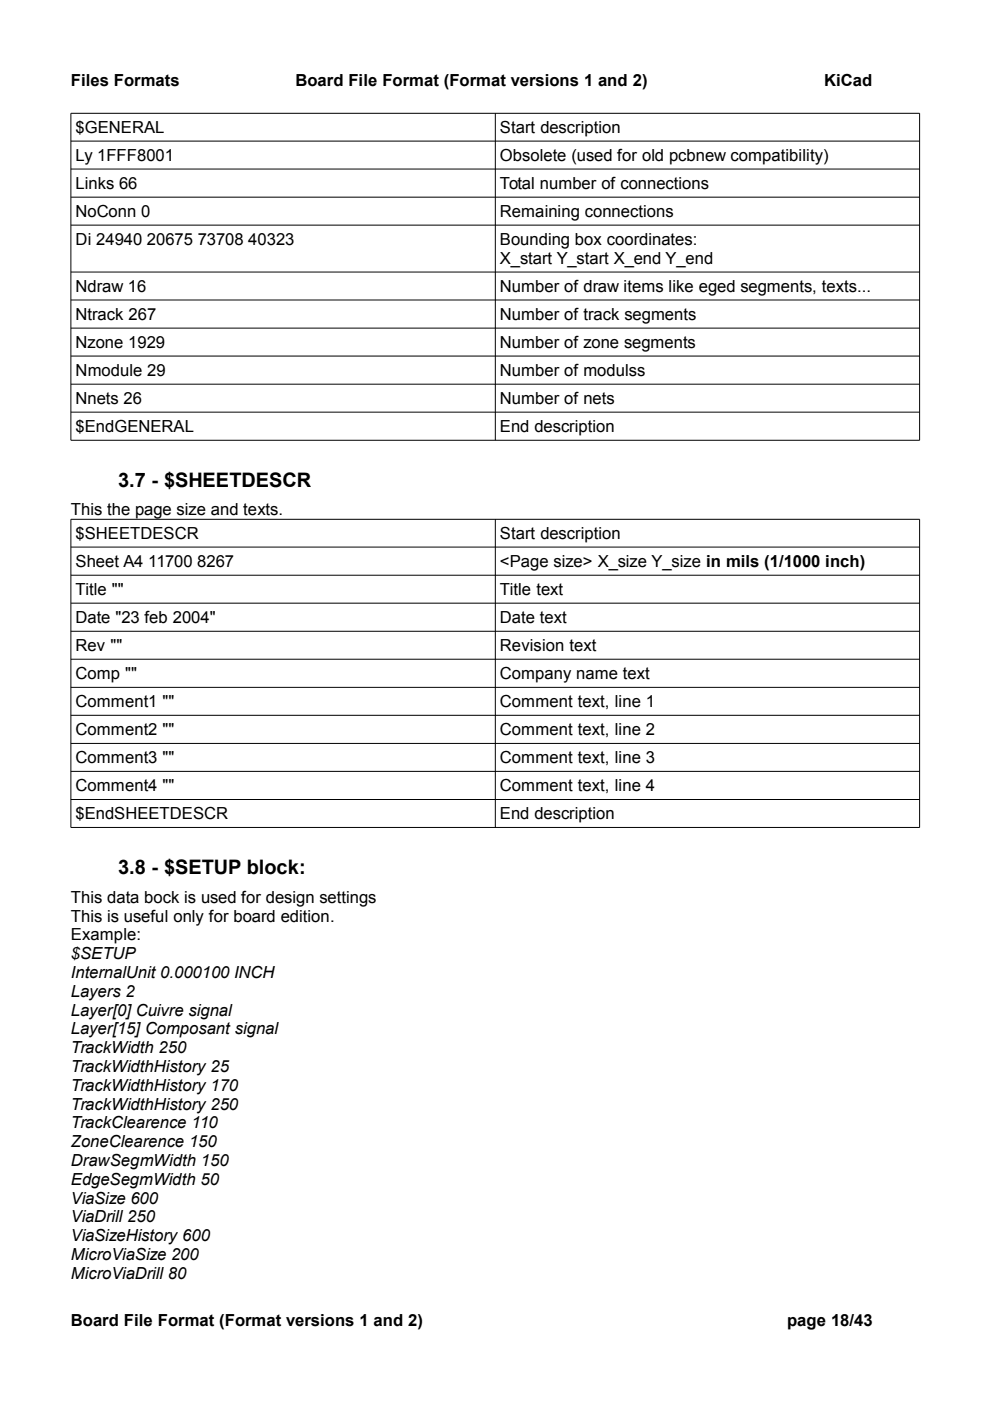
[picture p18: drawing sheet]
<svg xmlns="http://www.w3.org/2000/svg" width="210mm" height="297mm" viewBox="0 0 210 297" stroke-linecap="round" stroke-linejoin="round" font-family="sans-serif">
<defs><g id="words">
<g font-size="4.2">
<text x="25" y="103.2">3.7 - $SHEETDESCR</text>
<text x="25" y="185.3">3.8 - $SETUP block:</text>
</g>
<g font-size="3.5">
<text x="15" y="18.2">Files Formats</text>
<text x="62.7" y="18.2">Board File Format (Format versions 1 and 2)</text>
<text x="174.8" y="18.2">KiCad</text>
<text x="16" y="28.2">$GENERAL</text>
<text x="106" y="28.2">Start description</text>
<text x="16" y="34.1">Ly 1FFF8001</text>
<text x="106" y="34.1">Obsolete (used for old pcbnew compatibility)</text>
<text x="16" y="40.1">Links 66</text>
<text x="106" y="40.1">Total number of connections</text>
<text x="16" y="46">NoConn 0</text>
<text x="106" y="46">Remaining connections</text>
<text x="16" y="52">Di 24940 20675 73708 40323</text>
<text x="106" y="52">Bounding box coordinates:</text>
<text x="106" y="56">X_start Y_start X_end Y_end</text>
<text x="16" y="61.9">Ndraw 16</text>
<text x="106" y="61.9">Number of draw items like eged segments, texts...</text>
<text x="16" y="67.8">Ntrack 267</text>
<text x="106" y="67.8">Number of track segments</text>
<text x="16" y="73.8">Nzone 1929</text>
<text x="106" y="73.8">Number of zone segments</text>
<text x="16" y="79.7">Nmodule 29</text>
<text x="106" y="79.7">Number of modulss</text>
<text x="16" y="85.7">Nnets 26</text>
<text x="106" y="85.7">Number of nets</text>
<text x="16" y="91.6">$EndGENERAL</text>
<text x="106" y="91.6">End description</text>
<text x="15" y="109.3">This the page size and texts.</text>
<text x="16" y="114.3">$SHEETDESCR</text>
<text x="106" y="114.3">Start description</text>
<text x="16" y="120.2">Sheet A4 11700 8267</text>
<text x="106" y="120.2">&lt;Page size&gt; X_size Y_size in mils (1/1000 inch)</text>
<text x="16" y="126.2">Title &quot;&quot;</text>
<text x="106" y="126.2">Title text</text>
<text x="16" y="132.1">Date &quot;23 feb 2004&quot;</text>
<text x="106" y="132.1">Date text</text>
<text x="16" y="138">Rev &quot;&quot;</text>
<text x="106" y="138">Revision text</text>
<text x="16" y="144">Comp &quot;&quot;</text>
<text x="16" y="149.9">Comment1 &quot;&quot;</text>
<text x="106" y="144">Company name text</text>
<text x="106" y="149.9">Comment text, line 1</text>
<text x="16" y="155.9">Comment2 &quot;&quot;</text>
<text x="106" y="155.9">Comment text, line 2</text>
<text x="16" y="161.8">Comment3 &quot;&quot;</text>
<text x="106" y="161.8">Comment text, line 3</text>
<text x="16" y="167.8">Comment4 &quot;&quot;</text>
<text x="106" y="167.8">Comment text, line 4</text>
<text x="16" y="173.7">$EndSHEETDESCR</text>
<text x="106" y="173.7">End description</text>
<text x="15" y="191.4">This data bock is used for design settings</text>
<text x="15" y="195.4">This is useful only for board edition.</text>
<text x="15" y="199.4">Example:</text>
<text x="15" y="203.4">$SETUP</text>
<text x="15" y="207.4">InternalUnit 0.000100 INCH</text>
<text x="15" y="211.3">Layers 2</text>
<text x="15" y="215.3">Layer[0] Cuivre signal</text>
<text x="15" y="219.3">Layer[15] Composant signal</text>
<text x="15" y="223.3">TrackWidth 250</text>
<text x="15" y="227.3">TrackWidthHistory 25</text>
<text x="15" y="231.3">TrackWidthHistory 170</text>
<text x="15" y="235.3">TrackWidthHistory 250</text>
<text x="15" y="239.3">TrackClearence 110</text>
<text x="15" y="243.2">ZoneClearence 150</text>
<text x="15" y="247.2">DrawSegmWidth 150</text>
<text x="15" y="251.2">EdgeSegmWidth 50</text>
<text x="15" y="255.2">ViaSize 600</text>
<text x="15" y="259.2">ViaDrill 250</text>
<text x="15" y="263.2">ViaSizeHistory 600</text>
<text x="15" y="267.2">MicroViaSize 200</text>
<text x="15" y="271.1">MicroViaDrill 80</text>
<text x="15" y="281.2">Board File Format (Format versions 1 and 2)</text>
<text x="166.9" y="281.2">page 18/43</text>
</g>
</g></defs>
<g fill="none" stroke="#000" stroke-width=".21">
<path d="M15 24h180v69.3h-180zM15 29.9h180M15 35.8h180M105 24v69.3M15 41.8h180M15 47.7h180M15 57.7h180M15 63.6h180M15 69.6h180M15 75.5h180M15 81.5h180M15 87.4h180"/>
<path d="M15 110.1h180v65.3h-180zM15 116h180M105 110.1v65.3M15 122h180M15 127.9h180M15 133.8h180M15 139.8h180M15 145.7h180M15 151.7h180M15 157.6h180M15 163.5h180M15 169.5h180"/>
</g>
<use href="#words"/>
</svg>
